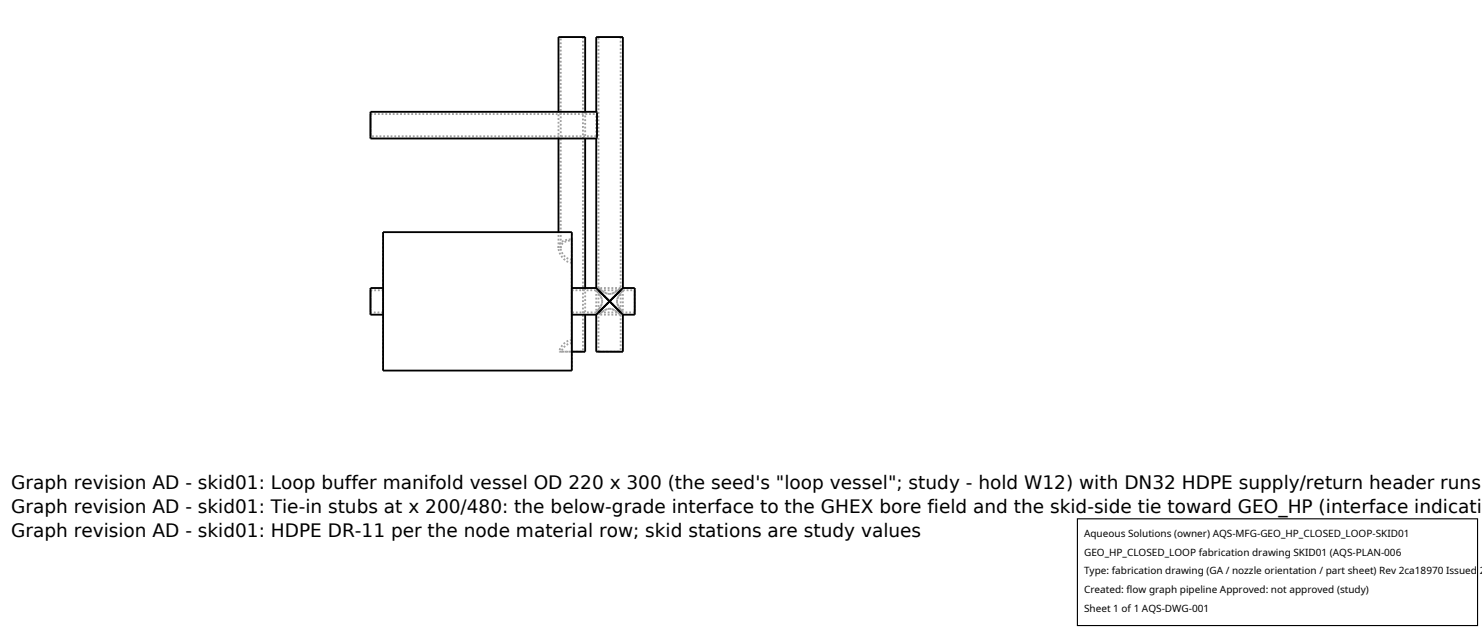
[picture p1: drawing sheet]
<svg xmlns="http://www.w3.org/2000/svg" width="212mm" height="90mm" viewBox="0 0 212 90" stroke-linecap="round" stroke-linejoin="round" font-family="sans-serif">
<defs><g id="words">
<g font-size="2.6">
<text x="1.6" y="69.8">Graph revision AD - skid01: Loop buffer manifold vessel OD 220 x 300 (the seed's &quot;loop vessel&quot;; study - hold W12) with DN32 HDPE supply/return header runs</text>
<text x="1.6" y="73.3">Graph revision AD - skid01: Tie-in stubs at x 200/480: the below-grade interface to the GHEX bore field and the skid-side tie toward GEO_HP (interface indicati</text>
<text x="1.6" y="76.7">Graph revision AD - skid01: HDPE DR-11 per the node material row; skid stations are study values</text>
</g>
<g font-size="1.4">
<text x="154.8" y="76.6">Aqueous Solutions (owner) AQS-MFG-GEO_HP_CLOSED_LOOP-SKID01</text>
<text x="154.8" y="79.3">GEO_HP_CLOSED_LOOP fabrication drawing SKID01 (AQS-PLAN-006</text>
<text x="154.8" y="82">Type: fabrication drawing (GA / nozzle orientation / part sheet) Rev 2ca18970 Issued 2</text>
<text x="154.8" y="84.7">Created: flow graph pipeline Approved: not approved (study)</text>
<text x="154.8" y="87.4">Sheet 1 of 1 AQS-DWG-001</text>
</g>
</g></defs>
<g fill="none" stroke="#a0a0a0" stroke-width=".26" stroke-dasharray=".3 .3" stroke-linecap="butt">
<path d="M52.9 16.3v3.2M52.9 19.5v-3.2M52.9 16.3h32.3M52.9 19.8v-3.8M79.8 19.8v-3.8M80.1 5.3h3.2M83.3 5.3h-3.2M83.3 5.3v44.9M83.6 5.3h-3.8M83.6 16v3.8M85.2 19.8l.1-.1M85.2 19.5l.1-.2"/>
<path d="M85.2 19.5v-3.2M85.2 16l.1 .1M85.2 16.3l.1 .1M85.2 19.5h-32.3M85.3 19.3v.4M85.3 16.4l-.1-.1M85.3 16.1v.3M85.3 19.3l-.1 .2M85.3 16.4v2.9M85.3 19.3v-2.9M85.3 19.7v-3.6M85.5 5.3h3.1"/>
<path d="M88.6 5.3h-3.1M88.6 5.3v35.8M89 5.3h-3.8M79.8 35.4l.1-.5 .4-.4 .6-.2 .8-.1M79.8 35.4v-2.3M80.1 35.4l.1-.4 .3-.4 .5-.2 .7-.1M80.1 35.4v-30.1M81.7 34.2v-1.1M81.7 37.5l-.7-.2-.6-.5-.5-.7-.1-.7M81.7 34.3v15.9M81.7 37.1v11.9M81.7 37.1l-.6-.2-.5-.3-.4-.6-.1-.6"/>
<path d="M81.7 37.1v-2.8M81.7 37.5v11.1M81.7 34.2v16M52.9 44.9v-3.8M52.9 41.4v3.2M52.9 44.6v-3.2M52.9 41.4h1.8M54.7 52.9v-19.8M54.7 41.1v3.8M54.7 44.9v-3.8M54.7 41.4v3.2M54.7 44.6v-3.2"/>
<path d="M54.7 44.6h-1.8M80.2 50.2h-.4M81.7 48.6v-11.1M81.7 48.6l-.6 .1-.5 .3-.4 .5-.4 .7M81.7 49l-.5 .1-.4 .2-.4 .4-.2 .5M81.7 52.9v-3.9M81.7 50.2h1.6M81.7 41.1v3.8M81.7 44.9v-3.8M81.7 41.4v3.2M81.7 44.6v-3.2M81.7 41.4h3.5"/>
<path d="M83.3 50.2h-3.1M83.6 50.2h-3.8M83.6 41.1v3.8M85.2 41.1l1.9 1.9M85.2 44.9l1.9-1.9M85.2 41.4l.6 .9 .2 .7-.2 .7-.6 .9M85.2 44.6l.6-.9 .2-.6-.2-.7-.6-1M85.2 44.6h-3.5M85.2 41.4v3.2M85.5 50.2h3.1M85.5 44.9l.8-.6 .7-.2 .7 .2 .9 .6M85.5 50.2v-5.3"/>
<path d="M85.5 41.1l.8 .6 .7 .3 .7-.2 .9-.7M85.5 41.1v-35.8M85.5 41.4l1.6 1.6M85.5 44.6l1.6-1.6M85.5 41.4v3.2M87.1 43l1.9 1.9M87.1 43l1.9-1.9M87.1 43l1.5 1.6M87.1 43l1.5-1.6M88.6 50.2h-3.1M88.6 44.9l-.9-.6-.6-.2-.7 .2-.9 .6M88.6 41.1l-.9 .7-.6 .2-.7-.2-.9-.7"/>
<path d="M88.6 44.9v5.3M88.6 44.9h-3.1M88.6 41.1h-3.1M88.6 44.6h-3.1M88.6 41.4v3.2M88.6 41.4h-3.1M89 50.2h-3.8M89 41.4l-.6 .9-.3 .7 .2 .7 .7 .9M89 44.6l-.6-.8-.3-.7 .2-.7 .7-1M89 41.4h1.7M89 41.4v3.2M90.7 44.9v-3.8"/>
<path d="M90.7 41.4v3.2M90.7 44.6v-3.2M90.7 44.6h-1.7"/>
</g>
<g fill="none" stroke="#000" stroke-width=".26">
<path d="M79.8 16v-10.7h3.8v10.7M79.8 19.8v13.3M83.6 19.8v21.3M85.2 16l.1 .1v3.6l-.1 .1M85.2 16v-10.7h3.8v35.8M85.2 19.8v21.3M85.2 16h-32.3v3.8h32.3M54.7 33.1h27v19.8h-27zM54.7 41.1h-1.8v3.8h1.8M81.7 41.1h3.5M81.7 44.9h3.5M83.6 44.9v5.3h-1.9"/>
<path d="M85.2 41.1l1.9 1.9M85.2 44.9v5.3h3.8v-5.3M85.5 41.4l1.6 1.6M87.1 43l1.9 1.9M87.1 43l-1.6 1.6M87.1 43l1.5 1.6M87.1 43l-1.9 1.9M89 41.1h1.7v3.8h-1.7M89 41.1l-1.9 1.9"/>
</g>
<path d="M153.9 74.1h57.1v15.2h-57.1z" fill="#fff" stroke="#000" stroke-width=".16"/>
<use href="#words"/>
</svg>
